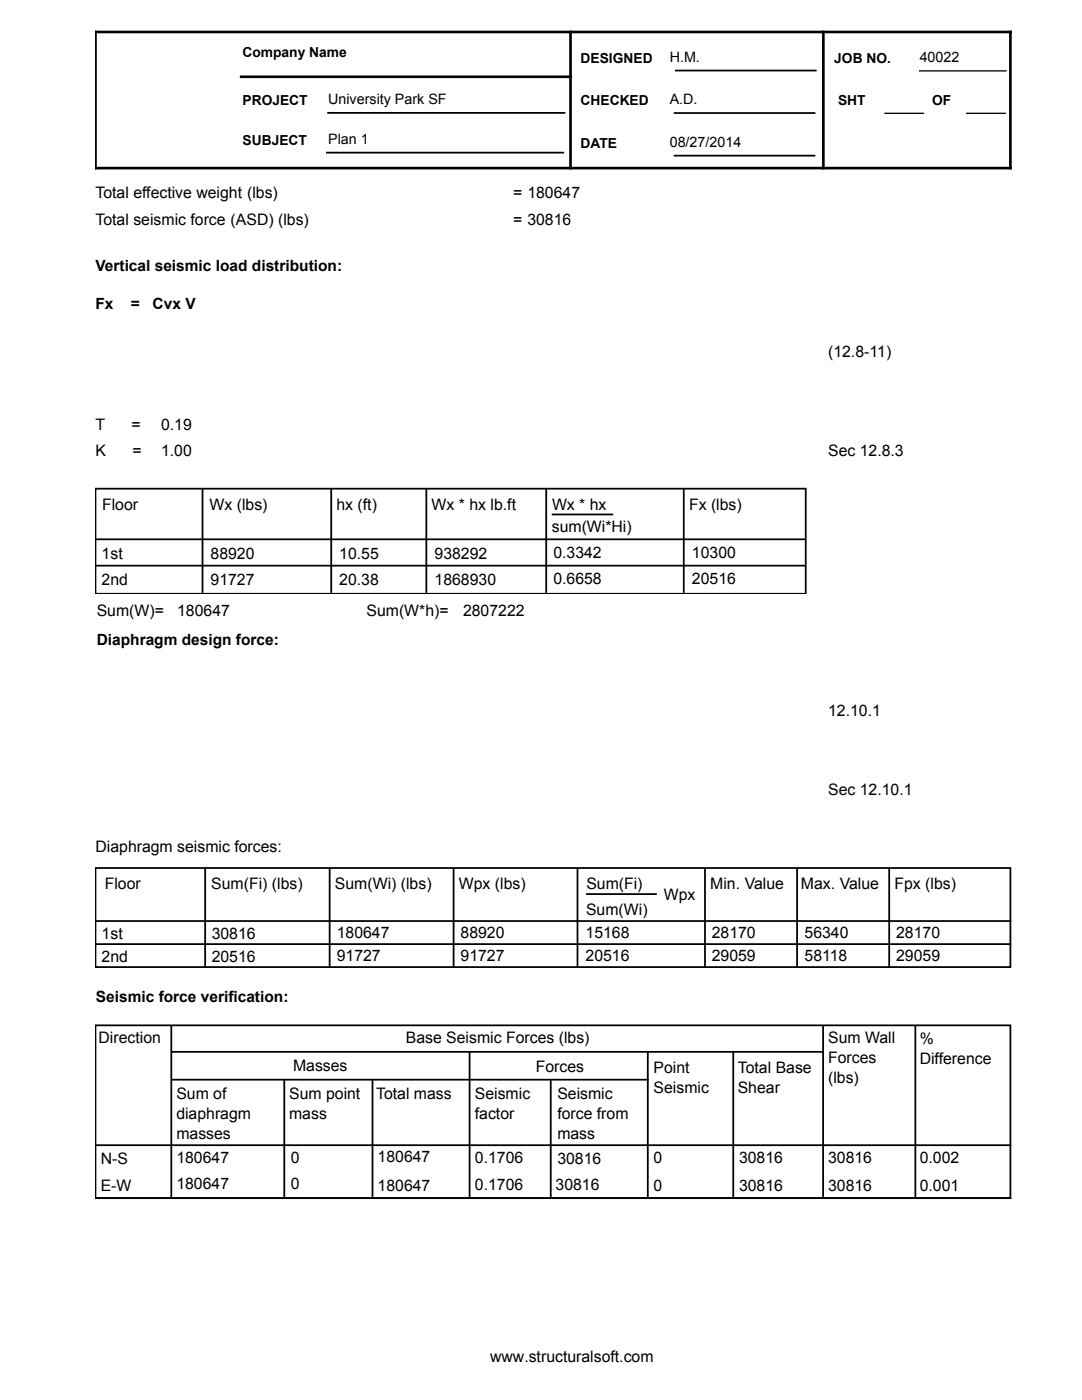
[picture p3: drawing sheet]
<svg xmlns="http://www.w3.org/2000/svg" width="216mm" height="279mm" viewBox="0 0 216 279" stroke-linecap="round" stroke-linejoin="round" font-family="sans-serif">
<defs><g id="words">
<g font-size="3.2">
<text x="19" y="39.4">Total effective weight (lbs)</text>
<text x="102.4" y="39.4">= 180647</text>
<text x="19" y="44.9">Total seismic force (ASD) (lbs)</text>
<text x="102.4" y="44.9">= 30816</text>
<text x="165.2" y="71.2">(12.8-11)</text>
<text x="19" y="85.7">T</text>
<text x="26.2" y="85.7">=</text>
<text x="32.1" y="85.7">0.19</text>
<text x="19" y="90.9">K</text>
<text x="26.4" y="90.9">=</text>
<text x="32.1" y="90.9">1.00</text>
<text x="165.2" y="90.9">Sec 12.8.3</text>
<text x="20.4" y="101.8">Floor</text>
<text x="41.8" y="101.8">Wx (lbs)</text>
<text x="67.2" y="101.8">hx (ft)</text>
<text x="86.1" y="101.8">Wx * hx lb.ft</text>
<text x="110.2" y="101.8">Wx * hx</text>
<text x="137.5" y="101.8">Fx (lbs)</text>
<text x="110.1" y="106.1">sum(Wi*Hi)</text>
<text x="20.3" y="111.5">1st</text>
<text x="42" y="111.5">88920</text>
<text x="67.7" y="111.5">10.55</text>
<text x="86.7" y="111.5">938292</text>
<text x="110.4" y="111.3">0.3342</text>
<text x="138.1" y="111.3">10300</text>
<text x="20.3" y="116.8">2nd</text>
<text x="42" y="116.8">91727</text>
<text x="67.7" y="116.8">20.38</text>
<text x="86.7" y="116.8">1868930</text>
<text x="110.4" y="116.5">0.6658</text>
<text x="138.1" y="116.5">20516</text>
<text x="19.3" y="122.9">Sum(W)=</text>
<text x="35.3" y="122.9">180647</text>
<text x="73.1" y="122.9">Sum(W*h)=</text>
<text x="92.4" y="122.9">2807222</text>
<text x="165.2" y="142.9">12.10.1</text>
<text x="165.2" y="158.6">Sec 12.10.1</text>
<text x="19" y="170.1">Diaphragm seismic forces:</text>
<text x="20.9" y="177.5">Floor</text>
<text x="42.2" y="177.5">Sum(Fi) (lbs)</text>
<text x="66.8" y="177.5">Sum(Wi) (lbs)</text>
<text x="91.6" y="177.5">Wpx (lbs)</text>
<text x="117" y="177.5">Sum(Fi)</text>
<text x="132.5" y="179.5">Wpx</text>
<text x="141.7" y="177.5">Min. Value</text>
<text x="159.8" y="177.4">Max. Value</text>
<text x="178.5" y="177.5">Fpx (lbs)</text>
<text x="116.9" y="182.5">Sum(Wi)</text>
<text x="20.3" y="187.3">1st</text>
<text x="20.3" y="191.9">2nd</text>
<text x="42.2" y="187.3">30816</text>
<text x="42.2" y="191.9">20516</text>
<text x="67.2" y="187.2">180647</text>
<text x="67.2" y="191.8">91727</text>
<text x="91.9" y="187.2">88920</text>
<text x="91.9" y="191.8">91727</text>
<text x="116.8" y="187.2">15168</text>
<text x="116.8" y="191.8">20516</text>
<text x="142" y="187.2">28170</text>
<text x="142" y="191.8">29059</text>
<text x="160.5" y="187.2">56340</text>
<text x="160.5" y="191.8">58118</text>
<text x="178.8" y="187.2">28170</text>
<text x="178.8" y="191.8">29059</text>
<text x="19.7" y="208.2">Direction</text>
<text x="81" y="208.2">Base Seismic Forces (lbs)</text>
<text x="165.2" y="208.2">Sum Wall</text>
<text x="183.5" y="208.4">%</text>
<text x="58.5" y="213.8">Masses</text>
<text x="106.9" y="213.9">Forces</text>
<text x="130.4" y="214.2">Point</text>
<text x="147.2" y="214.1">Total Base</text>
<text x="165.2" y="212.2">Forces</text>
<text x="183.5" y="212.4">Difference</text>
<text x="35.2" y="219.3">Sum of</text>
<text x="57.7" y="219.3">Sum point</text>
<text x="75" y="219.3">Total mass</text>
<text x="94.8" y="219.3">Seismic</text>
<text x="111.2" y="219.3">Seismic</text>
<text x="130.4" y="218.2">Seismic</text>
<text x="147.2" y="218.1">Shear</text>
<text x="165.2" y="216.2">(lbs)</text>
<text x="35.2" y="223.3">diaphragm</text>
<text x="35.2" y="227.4">masses</text>
<text x="57.7" y="223.3">mass</text>
<text x="94.8" y="223.3">factor</text>
<text x="111.2" y="223.3">force from</text>
<text x="111.2" y="227.4">mass</text>
<text x="20.1" y="232.3">N-S</text>
<text x="35.2" y="232.1">180647</text>
<text x="58" y="232.1">0</text>
<text x="75.4" y="232">180647</text>
<text x="94.8" y="232.1">0.1706</text>
<text x="111.2" y="232.2">30816</text>
<text x="130.4" y="232.2">0</text>
<text x="147.5" y="232.2">30816</text>
<text x="165.2" y="232.2">30816</text>
<text x="183.5" y="232.2">0.002</text>
<text x="20.1" y="237.6">E-W</text>
<text x="35.2" y="237.4">180647</text>
<text x="58" y="237.4">0</text>
<text x="75.4" y="237.6">180647</text>
<text x="94.8" y="237.5">0.1706</text>
<text x="110.9" y="237.5">30816</text>
<text x="130.4" y="237.6">0</text>
<text x="147.5" y="237.6">30816</text>
<text x="165.2" y="237.6">30816</text>
<text x="183.5" y="237.6">0.001</text>
<text x="97.8" y="271.8">www.structuralsoft.com</text>
</g>
<g font-size="3.1">
<text x="19" y="54">Vertical seismic load distribution:</text>
<text x="19" y="61.6">Fx</text>
<text x="26.1" y="61.6">=</text>
<text x="30.5" y="61.6">Cvx V</text>
<text x="19.3" y="128.7">Diaphragm design force:</text>
<text x="19.1" y="200.1">Seismic force verification:</text>
</g>
<g font-size="2.9">
<text x="133.6" y="12.4">H.M.</text>
<text x="183.5" y="12.4">40022</text>
<text x="65.5" y="20.8">University Park SF</text>
<text x="133.6" y="20.8">A.D.</text>
<text x="65.5" y="28.7">Plan 1</text>
<text x="133.6" y="29.4">08/27/2014</text>
</g>
<g font-size="2.8">
<text x="48.4" y="11.4">Company Name</text>
<text x="115.9" y="12.5">DESIGNED</text>
<text x="166.5" y="12.5">JOB NO.</text>
<text x="48.4" y="21">PROJECT</text>
<text x="115.9" y="20.9">CHECKED</text>
<text x="167.2" y="20.9">SHT</text>
<text x="186" y="20.9">OF</text>
<text x="48.4" y="28.9">SUBJECT</text>
<text x="115.9" y="29.5">DATE</text>
</g>
</g></defs>
<path d="M19.1 6.4h182.5v27.1h-182.5zM48.1 15.3h65.8M113.8 6.4v27.1M164.3 6.4v27.1" fill="none" stroke="#000" stroke-width=".53"/>
<path d="M183.5 14.1h17.2M176.6 22.6h7.7M192.9 22.6h7.7" fill="none" stroke="#000" stroke-width=".26"/>
<g fill="none" stroke="#000" stroke-width=".35">
<path d="M134.9 14.1h27.9M65.2 30.5h47.2M65.5 22.5h47.1M134.6 22.6h27.9M134.6 31.1h27.9M19.1 97.5h141.7v21h-141.7zM40.4 97.6v20.5M66.1 97.6v20.5M85.1 97.6v20.5M109 97.6v20.5M136.4 97.6v20.5M19.1 112.9h141.4"/>
<path d="M19.1 107.6h141.4M110.3 102.7h11.9M19.1 173.2h182.5v19.8h-182.5zM40.9 173.3v19.7M65.8 173.3v19.7M90.5 173.3v19.7M115.2 173.3v19.7M117.1 178.4h13.8M140.7 173.3v19.7M159 173.3v19.7M177.4 173.3v19.7M19.1 188.4h182.5"/>
<path d="M19.1 183.8h182.5M19.1 204.6h182.5v34.5h-182.5zM34.2 204.9v34.2M34.3 209.9h129.9M34.3 215.5h95M56.7 215.6v23.5M74.3 215.6v23.5M93.7 210v29.1M109.9 215.6v23.5M129.3 210v29.1M146.3 210v29.1M164.2 204.8v34.3"/>
<path d="M182.7 204.8v34.3M19.1 228.5h182.5M19.1 239.1h182.5"/>
</g>
<use href="#words"/>
</svg>
